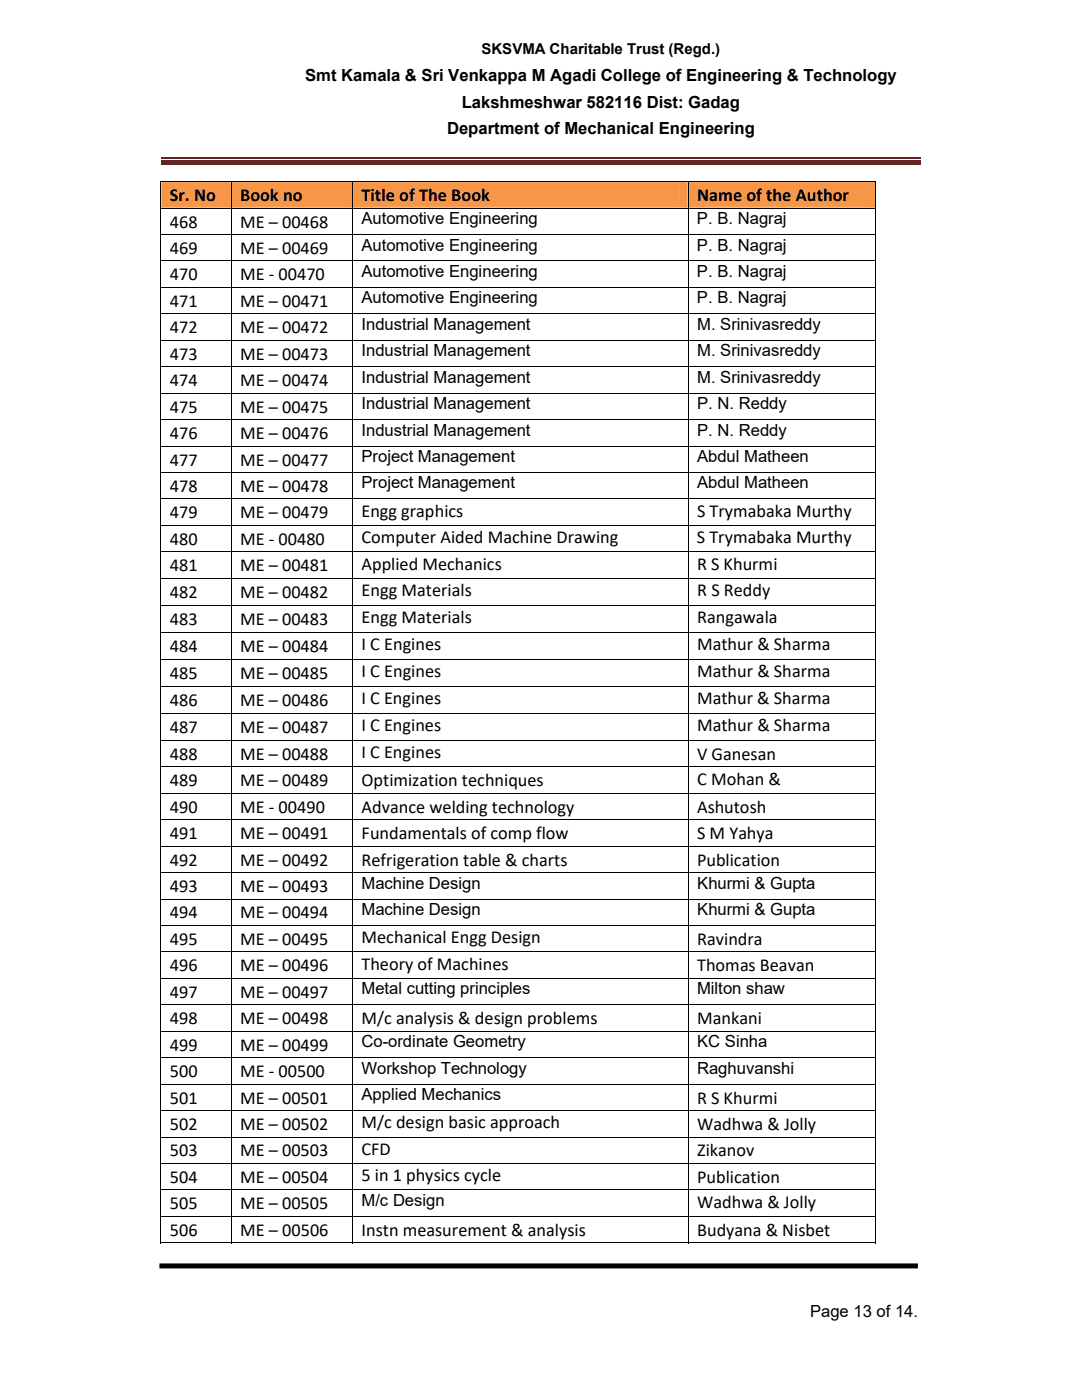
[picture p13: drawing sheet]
<svg xmlns="http://www.w3.org/2000/svg" width="216mm" height="279mm" viewBox="0 0 216 279" stroke-linecap="round" stroke-linejoin="round" font-family="sans-serif">
<defs><g id="words">
<g font-size="3.6">
<text x="33.9" y="40.1">Sr. No</text>
<text x="47.9" y="40.1">Book no</text>
<text x="72.1" y="40.1">Title of The Book</text>
<text x="139.1" y="40.1">Name of the Author</text>
<text x="33.9" y="45.4">468</text>
<text x="47.9" y="45.4">ME – 00468</text>
<text x="33.9" y="50.7">469</text>
<text x="47.9" y="50.7">ME – 00469</text>
<text x="33.9" y="56">470</text>
<text x="47.9" y="56">ME ‐ 00470</text>
<text x="33.9" y="61.2">471</text>
<text x="47.9" y="61.2">ME – 00471</text>
<text x="33.9" y="66.5">472</text>
<text x="33.9" y="71.8">473</text>
<text x="47.9" y="66.5">ME – 00472</text>
<text x="47.9" y="71.8">ME – 00473</text>
<text x="33.9" y="77.1">474</text>
<text x="47.9" y="77.1">ME – 00474</text>
<text x="33.9" y="82.3">475</text>
<text x="47.9" y="82.3">ME – 00475</text>
<text x="33.9" y="87.6">476</text>
<text x="47.9" y="87.6">ME – 00476</text>
<text x="33.9" y="92.9">477</text>
<text x="47.9" y="92.9">ME – 00477</text>
<text x="33.9" y="98.2">478</text>
<text x="47.9" y="98.2">ME – 00478</text>
<text x="33.9" y="103.5">479</text>
<text x="47.9" y="103.5">ME – 00479</text>
<text x="72.1" y="103.1">Engg graphics</text>
<text x="139.1" y="103.1">S Trymabaka Murthy</text>
<text x="33.9" y="108.7">480</text>
<text x="47.9" y="108.7">ME ‐ 00480</text>
<text x="72.1" y="108.4">Computer Aided Machine Drawing</text>
<text x="72.1" y="113.7">Applied Mechanics</text>
<text x="139.1" y="108.4">S Trymabaka Murthy</text>
<text x="139.1" y="113.7">R S Khurmi</text>
<text x="33.9" y="114">481</text>
<text x="33.9" y="119.3">482</text>
<text x="47.9" y="114">ME – 00481</text>
<text x="47.9" y="119.3">ME – 00482</text>
<text x="72.1" y="119">Engg Materials</text>
<text x="139.1" y="119">R S Reddy</text>
<text x="33.9" y="124.7">483</text>
<text x="47.9" y="124.7">ME – 00483</text>
<text x="72.1" y="124.4">Engg Materials</text>
<text x="139.1" y="124.4">Rangawala</text>
<text x="33.9" y="130.1">484</text>
<text x="47.9" y="130.1">ME – 00484</text>
<text x="72.1" y="129.8">I C Engines</text>
<text x="139.1" y="129.8">Mathur &amp; Sharma</text>
<text x="33.9" y="135.5">485</text>
<text x="47.9" y="135.5">ME – 00485</text>
<text x="72.1" y="135.1">I C Engines</text>
<text x="139.1" y="135.1">Mathur &amp; Sharma</text>
<text x="33.9" y="140.9">486</text>
<text x="47.9" y="140.9">ME – 00486</text>
<text x="72.1" y="140.5">I C Engines</text>
<text x="139.1" y="140.5">Mathur &amp; Sharma</text>
<text x="33.9" y="146.3">487</text>
<text x="47.9" y="146.3">ME – 00487</text>
<text x="72.1" y="145.9">I C Engines</text>
<text x="139.1" y="145.9">Mathur &amp; Sharma</text>
<text x="33.9" y="151.6">488</text>
<text x="47.9" y="151.6">ME – 00488</text>
<text x="72.1" y="151.3">I C Engines</text>
<text x="139.1" y="151.6">V Ganesan</text>
<text x="33.9" y="156.9">489</text>
<text x="47.9" y="156.9">ME – 00489</text>
<text x="72.1" y="156.9">Optimization techniques</text>
<text x="139.1" y="156.6">C Mohan &amp;</text>
<text x="33.9" y="162.2">490</text>
<text x="33.9" y="167.5">491</text>
<text x="47.9" y="162.2">ME ‐ 00490</text>
<text x="47.9" y="167.5">ME – 00491</text>
<text x="72.1" y="162.2">Advance welding technology</text>
<text x="72.2" y="167.5">Fundamentals of comp flow</text>
<text x="139.1" y="167.5">S M Yahya</text>
<text x="139.1" y="162.2">Ashutosh</text>
<text x="33.9" y="172.8">492</text>
<text x="47.9" y="172.8">ME – 00492</text>
<text x="72.1" y="172.8">Refrigeration table &amp; charts</text>
<text x="139.1" y="172.8">Publication</text>
<text x="33.9" y="178">493</text>
<text x="47.9" y="178">ME – 00493</text>
<text x="33.9" y="183.3">494</text>
<text x="47.9" y="183.3">ME – 00494</text>
<text x="33.9" y="188.6">495</text>
<text x="47.9" y="188.6">ME – 00495</text>
<text x="72.1" y="188.3">Mechanical Engg Design</text>
<text x="139.1" y="188.6">Ravindra</text>
<text x="33.9" y="193.9">496</text>
<text x="47.9" y="193.9">ME – 00496</text>
<text x="72.1" y="193.5">Theory of Machines</text>
<text x="139.1" y="193.9">Thomas Beavan</text>
<text x="33.9" y="199.1">497</text>
<text x="47.9" y="199.1">ME – 00497</text>
<text x="33.9" y="204.4">498</text>
<text x="33.9" y="209.7">499</text>
<text x="47.9" y="209.7">ME – 00499</text>
<text x="47.9" y="204.4">ME – 00498</text>
<text x="72.1" y="204.4">M/c analysis &amp; design problems</text>
<text x="139.1" y="204.4">Mankani</text>
<text x="33.9" y="215">500</text>
<text x="47.9" y="215">ME ‐ 00500</text>
<text x="33.9" y="220.3">501</text>
<text x="47.9" y="220.3">ME – 00501</text>
<text x="139.1" y="220.3">R S Khurmi</text>
<text x="33.9" y="225.5">502</text>
<text x="47.9" y="225.5">ME – 00502</text>
<text x="72.1" y="225.2">M/c design basic approach</text>
<text x="139.1" y="225.5">Wadhwa &amp; Jolly</text>
<text x="33.9" y="230.8">503</text>
<text x="47.9" y="230.8">ME – 00503</text>
<text x="72.1" y="230.5">CFD</text>
<text x="139.1" y="230.8">Zikanov</text>
<text x="33.9" y="236.1">504</text>
<text x="47.9" y="236.1">ME – 00504</text>
<text x="72.1" y="235.8">5 in 1 physics cycle</text>
<text x="139.1" y="236.1">Publication</text>
<text x="33.9" y="241.4">505</text>
<text x="47.9" y="241.4">ME – 00505</text>
<text x="139.1" y="241">Wadhwa &amp; Jolly</text>
<text x="33.9" y="246.6">506</text>
<text x="47.9" y="246.6">ME – 00506</text>
<text x="72.2" y="246.6">Instn measurement &amp; analysis</text>
<text x="139.1" y="246.6">Budyana &amp; Nisbet</text>
</g>
<g font-size="3.3">
<text x="60.9" y="16.1">Smt Kamala &amp; Sri Venkappa M Agadi College of Engineering &amp; Technology</text>
<text x="92.1" y="21.5">Lakshmeshwar 582116 Dist: Gadag</text>
<text x="89.2" y="26.8">Department of Mechanical Engineering</text>
<text x="72.1" y="44.7">Automotive Engineering</text>
<text x="139.1" y="44.7">P. B. Nagraj</text>
<text x="72.1" y="50">Automotive Engineering</text>
<text x="139.1" y="50">P. B. Nagraj</text>
<text x="72.1" y="55.3">Automotive Engineering</text>
<text x="139.1" y="55.3">P. B. Nagraj</text>
<text x="72.1" y="60.5">Automotive Engineering</text>
<text x="72.1" y="65.8">Industrial Management</text>
<text x="139.1" y="60.5">P. B. Nagraj</text>
<text x="139.1" y="65.8">M. Srinivasreddy</text>
<text x="72.1" y="71.1">Industrial Management</text>
<text x="139.1" y="71.1">M. Srinivasreddy</text>
<text x="72.1" y="76.4">Industrial Management</text>
<text x="139.1" y="76.4">M. Srinivasreddy</text>
<text x="72.1" y="81.6">Industrial Management</text>
<text x="139.1" y="81.6">P. N. Reddy</text>
<text x="72.1" y="86.9">Industrial Management</text>
<text x="139.1" y="86.9">P. N. Reddy</text>
<text x="72.1" y="92.2">Project Management</text>
<text x="139.1" y="92.2">Abdul Matheen</text>
<text x="72.1" y="97.5">Project Management</text>
<text x="139.1" y="97.5">Abdul Matheen</text>
<text x="72.1" y="177.3">Machine Design</text>
<text x="139.1" y="177.3">Khurmi &amp; Gupta</text>
<text x="72.1" y="182.6">Machine Design</text>
<text x="139.1" y="182.6">Khurmi &amp; Gupta</text>
<text x="72.1" y="198.4">Metal cutting principles</text>
<text x="139.1" y="198.4">Milton shaw</text>
<text x="72.1" y="209">Co-ordinate Geometry</text>
<text x="139.1" y="209">KC Sinha</text>
<text x="72.1" y="214.3">Workshop Technology</text>
<text x="139.1" y="214.3">Raghuvanshi</text>
<text x="72.1" y="219.6">Applied Mechanics</text>
<text x="72.1" y="240.7">M/c Design</text>
<text x="161.6" y="262.9">Page 13 of 14.</text>
</g>
<text font-size="3" x="96.1" y="10.8">SKSVMA Charitable Trust (Regd.)</text>
</g></defs>
<path d="M32.2 31.8h151.5v1h-151.5z" fill="#622423"/>
<path d="M32.2 31.5h151.5" fill="none" stroke="#622423" stroke-width=".23"/>
<path d="M31.8 6h27.1v24.2h-27.1z" fill="#fff"/>
<path d="M31.8 6h27.1v24.2h-27.1z" fill="none" stroke="#fff" stroke-width=".25"/>
<path d="M31.8 252.6h151.4" fill="none" stroke="#000" stroke-width="1" stroke-linecap="butt"/>
<g fill="#f79646">
<path d="M32.2 36.3h13.8v5.1h-13.8z"/>
<path d="M33.9 36.7h10.4v4.4h-10.4z"/>
<path d="M46.1 36.3h24.2v5.1h-24.2z"/>
<path d="M47.9 36.7h20.7v4.4h-20.7z"/>
<path d="M70.3 36.3h66.9v5.1h-66.9z"/>
<path d="M72.1 36.7h63.4v4.4h-63.4z"/>
<path d="M137.3 36.3h37.3v5.1h-37.3z"/>
<path d="M139.1 36.7h33.8v4.4h-33.8z"/>
</g>
<g fill="#000">
<path d="M32 36.2h.2v.1h-.2zM174.6 36.2h.2v.1h-.2zM174.6 41.4h.2v.2h-.2zM174.6 46.7h.2v.2h-.2zM174.6 52h.2v.2h-.2zM174.6 57.3h.2v.1h-.2zM174.6 62.5h.2v.2h-.2zM174.6 67.8h.2v.2h-.2zM174.6 73.1h.2v.2h-.2zM174.6 78.4h.2v.1h-.2zM174.6 83.7h.2v.1h-.2zM174.6 88.9h.2v.2h-.2z"/>
<path d="M174.6 94.2h.2v.2h-.2zM174.6 99.5h.2v.2h-.2zM174.6 104.8h.2v.1h-.2zM174.6 110h.2v.2h-.2zM174.6 115.3h.2v.2h-.2zM174.6 120.7h.2v.2h-.2zM174.6 126.1h.2v.2h-.2zM174.6 131.5h.2v.2h-.2zM174.6 136.9h.2v.2h-.2zM174.6 142.3h.2v.2h-.2zM174.6 147.7h.2v.1h-.2zM174.6 153h.2v.1h-.2z"/>
<path d="M174.6 158.2h.2v.2h-.2zM174.6 163.5h.2v.2h-.2zM174.6 168.8h.2v.2h-.2zM174.6 174.1h.2v.1h-.2zM174.6 179.3h.2v.2h-.2zM174.6 184.6h.2v.2h-.2zM174.6 189.9h.2v.2h-.2zM174.6 195.2h.2v.1h-.2zM174.6 200.4h.2v.2h-.2zM174.6 205.7h.2v.2h-.2zM174.6 211h.2v.2h-.2zM174.6 216.3h.2v.2h-.2z"/>
<path d="M174.6 221.6h.2v.1h-.2zM174.6 226.8h.2v.2h-.2zM174.6 232.1h.2v.2h-.2zM174.6 237.4h.2v.2h-.2zM174.6 242.7h.2v.1h-.2zM174.6 248h.2v.1h-.2z"/>
</g>
<g fill="none" stroke="#000" stroke-width=".2">
<path d="M32.1 36.3v5.1M46.1 36.3v5.1M70.4 36.3v5.1M137.3 36.3v5.1M174.6 36.2h-142.6M174.7 36.3v5.1M32.1 41.6v5.1M32.1 46.9v5.1M32.1 52.2v5.1M32.1 57.4v5.1M46.1 41.6v5.1M46.1 46.9v5.1"/>
<path d="M46.1 52.2v5.1M46.1 57.4v5.1M70.4 41.6v5.1M70.4 46.9v5.1M70.4 52.2v5.1M70.4 57.4v5.1M137.3 41.6v5.1M137.3 46.9v5.1M137.3 52.2v5.1M137.3 57.4v5.1M174.6 41.5h-142.6M174.6 46.8h-142.6"/>
<path d="M174.6 52.1h-142.6M174.6 57.4h-142.6M174.7 41.6v5.1M174.7 46.9v5.1M174.7 52.2v5.1M174.7 57.4v5.1M32 67.9h142.6M32 73.2h142.6M32 78.5h142.6M32.1 62.7v5.1M32.1 68v5.1M32.1 73.3v5.1"/>
<path d="M32.1 78.5v5.2M46.1 62.7v5.1M46.1 68v5.1M46.1 73.3v5.1M46.1 78.5v5.2M70.4 62.7v5.1M70.4 68v5.1M70.4 73.3v5.1M70.4 78.5v5.2M137.3 62.7v5.1M137.3 68v5.1M137.3 73.3v5.1"/>
<path d="M137.3 78.5v5.2M174.6 62.6h-142.6M174.7 62.7v5.1M174.7 68v5.1M174.7 73.3v5.1M174.7 78.5v5.2M32 83.7h142.6M32 89h142.6M32 94.3h142.6M32.1 83.8v5.1M32.1 89.1v5.1M32.1 94.4v5.1"/>
<path d="M32.1 99.7v5.1M46.1 83.8v5.1M46.1 89.1v5.1M46.1 94.4v5.1M46.1 99.7v5.1M70.4 83.8v5.1M70.4 89.1v5.1M70.4 94.4v5.1M70.4 99.7v5.1M137.3 83.8v5.1M137.3 89.1v5.1M137.3 94.4v5.1"/>
<path d="M137.3 99.7v5.1M174.6 99.6h-142.6M174.7 83.8v5.1M174.7 89.1v5.1M174.7 94.4v5.1M174.7 99.7v5.1M32 115.4h142.6M32.1 104.9v5.1M32.1 110.2v5.1M32.1 115.5v5.2M46.1 104.9v5.1M46.1 110.2v5.1"/>
<path d="M46.1 115.5v5.2M70.4 104.9v5.1M70.4 110.2v5.1M70.4 115.5v5.2M137.3 104.9v5.1M137.3 110.2v5.1M137.3 115.5v5.2M174.6 104.8h-142.6M174.6 110.1h-142.6M174.7 104.9v5.1M174.7 110.2v5.1M174.7 115.5v5.2"/>
<path d="M32 126.2h142.6M32.1 120.9v5.2M32.1 126.3v5.2M32.1 131.7v5.2M32.1 137.1v5.2M46.1 120.9v5.2M46.1 126.3v5.2M46.1 131.7v5.2M46.1 137.1v5.2M70.4 120.9v5.2M70.4 126.3v5.2M70.4 131.7v5.2"/>
<path d="M70.4 137.1v5.2M137.3 120.9v5.2M137.3 126.3v5.2M137.3 131.7v5.2M137.3 137.1v5.2M174.6 120.8h-142.6M174.6 131.6h-142.6M174.6 137h-142.6M174.7 120.9v5.2M174.7 126.3v5.2M174.7 131.7v5.2M174.7 137.1v5.2"/>
<path d="M32 142.4h142.6M32.1 142.5v5.2M32.1 147.8v5.2M32.1 153.1v5.1M32.1 158.4v5.1M46.1 142.5v5.2M46.1 147.8v5.2M46.1 153.1v5.1M46.1 158.4v5.1M70.4 142.5v5.2M70.4 147.8v5.2M70.4 153.1v5.1"/>
<path d="M70.4 158.4v5.1M137.3 142.5v5.2M137.3 147.8v5.2M137.3 153.1v5.1M137.3 158.4v5.1M174.6 147.8h-142.6M174.6 153h-142.6M174.6 158.3h-142.6M174.7 142.5v5.2M174.7 147.8v5.2M174.7 153.1v5.1M174.7 158.4v5.1"/>
<path d="M32 174.1h142.6M32 179.4h142.6M32.1 163.7v5.1M32.1 169v5.1M32.1 174.2v5.1M32.1 179.5v5.1M46.1 163.7v5.1M46.1 169v5.1M46.1 174.2v5.1M46.1 179.5v5.1M70.4 163.7v5.1M70.4 169v5.1"/>
<path d="M70.4 174.2v5.1M70.4 179.5v5.1M137.3 163.7v5.1M137.3 169v5.1M137.3 174.2v5.1M137.3 179.5v5.1M174.6 163.6h-142.6M174.6 168.9h-142.6M174.7 163.7v5.1M174.7 169v5.1M174.7 174.2v5.1M174.7 179.5v5.1"/>
<path d="M32 184.7h142.6M32 190h142.6M32.1 184.8v5.1M32.1 190.1v5.1M32.1 195.3v5.1M46.1 184.8v5.1M46.1 190.1v5.1M46.1 195.3v5.1M70.4 184.8v5.1M70.4 190.1v5.1M70.4 195.3v5.1M137.3 184.8v5.1"/>
<path d="M137.3 190.1v5.1M137.3 195.3v5.1M174.6 195.3h-142.6M174.7 184.8v5.1M174.7 190.1v5.1M174.7 195.3v5.1M32 200.5h142.6M32 205.8h142.6M32 211.1h142.6M32 216.4h142.6M32.1 200.6v5.1M32.1 205.9v5.1"/>
<path d="M32.1 211.2v5.1M32.1 216.5v5.1M46.1 200.6v5.1M46.1 205.9v5.1M46.1 211.2v5.1M46.1 216.5v5.1M70.4 200.6v5.1M70.4 205.9v5.1M70.4 211.2v5.1M70.4 216.5v5.1M137.3 200.6v5.1M137.3 205.9v5.1"/>
<path d="M137.3 211.2v5.1M137.3 216.5v5.1M174.7 200.6v5.1M174.7 205.9v5.1M174.7 211.2v5.1M174.7 216.5v5.1M32 221.6h142.6M32 226.9h142.6M32.1 221.7v5.1M32.1 227v5.1M32.1 232.3v5.1M32.1 237.6v5.1"/>
<path d="M46.1 221.7v5.1M46.1 227v5.1M46.1 232.3v5.1M46.1 237.6v5.1M70.4 221.7v5.1M70.4 227v5.1M70.4 232.3v5.1M70.4 237.6v5.1M137.3 221.7v5.1M137.3 227v5.1M137.3 232.3v5.1M137.3 237.6v5.1"/>
<path d="M174.6 232.2h-142.6M174.6 237.5h-142.6M174.7 221.7v5.1M174.7 227v5.1M174.7 232.3v5.1M174.7 237.6v5.1M32 248.1h14M32.1 242.8v5.3M46.1 242.8v5.3M46.2 248.1h24.1M70.4 242.8v5.3M70.4 248.1h66.8"/>
<path d="M137.3 242.8v5.3M137.4 248.1h37.2M174.6 242.8h-142.6M174.7 242.8v5.3"/>
</g>
<use href="#words"/>
</svg>
